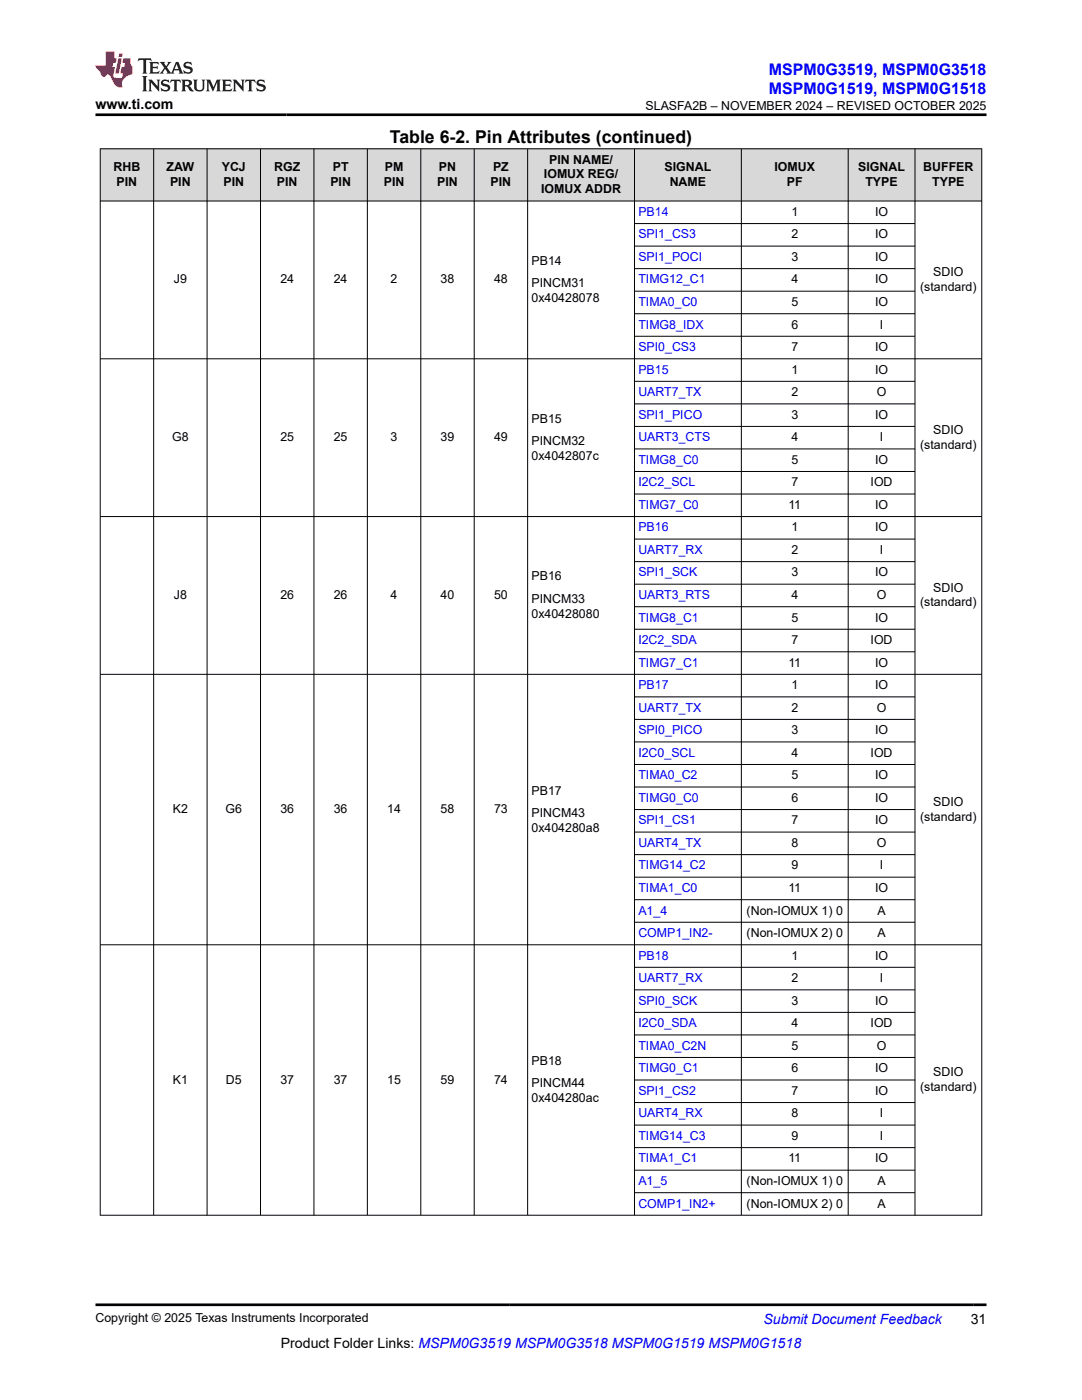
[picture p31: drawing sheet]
<svg xmlns="http://www.w3.org/2000/svg" width="216mm" height="279mm" viewBox="0 0 216 279" stroke-linecap="round" stroke-linejoin="round" font-family="sans-serif">
<defs><g id="words">
<text font-size="3.5" x="77.8" y="28.5">Table 6-2. Pin Attributes (continued)</text>
<g font-size="3.2" fill="#00f">
<text x="153.4" y="14.9">MSPM0G3519, MSPM0G3518</text>
<text x="153.4" y="18.7">MSPM0G1519, MSPM0G1518</text>
</g>
<g font-size="2.8">
<text x="19" y="21.8">www.ti.com</text>
<text x="56" y="269">Product Folder Links: MSPM0G3519 MSPM0G3518 MSPM0G1519 MSPM0G1518</text>
<text x="193.7" y="264.2">31</text>
</g>
<text font-size="2.8" fill="#00f" x="152.4" y="264.2">Submit Document Feedback</text>
<g font-size="2.5">
<text x="128.8" y="21.9">SLASFA2B – NOVEMBER 2024 – REVISED OCTOBER 2025</text>
<text x="22.7" y="34.1">RHB</text>
<text x="33.2" y="34.1">ZAW</text>
<text x="44.2" y="34.1">YCJ</text>
<text x="54.7" y="34.1">RGZ</text>
<text x="66.4" y="34.1">PT</text>
<text x="76.8" y="34.1">PM</text>
<text x="87.6" y="34.1">PN</text>
<text x="98.4" y="34.1">PZ</text>
<text x="108.5" y="35.6">IOMUX REG/</text>
<text x="109.6" y="32.7">PIN NAME/</text>
<text x="132.6" y="34.1">SIGNAL</text>
<text x="154.5" y="34.1">IOMUX</text>
<text x="171.2" y="34.1">SIGNAL</text>
<text x="184.2" y="34.1">BUFFER</text>
<text x="23.3" y="37.1">PIN</text>
<text x="33.9" y="37.1">PIN</text>
<text x="44.6" y="37.1">PIN</text>
<text x="55.3" y="37.1">PIN</text>
<text x="65.9" y="37.1">PIN</text>
<text x="76.6" y="37.1">PIN</text>
<text x="87.2" y="37.1">PIN</text>
<text x="97.9" y="37.1">PIN</text>
<text x="108" y="38.6">IOMUX ADDR</text>
<text x="133.6" y="37.1">NAME</text>
<text x="157" y="37.1">PF</text>
<text x="172.7" y="37.1">TYPE</text>
<text x="186" y="37.1">TYPE</text>
<text x="157.9" y="43.1">1</text>
<text x="157.9" y="47.6">2</text>
<text x="174.6" y="43.1">IO</text>
<text x="174.6" y="47.6">IO</text>
<text x="106.1" y="52.9">PB14</text>
<text x="157.9" y="52.1">3</text>
<text x="174.6" y="52.1">IO</text>
<text x="34.7" y="56.6">J9</text>
<text x="55.9" y="56.6">24</text>
<text x="66.6" y="56.6">24</text>
<text x="77.9" y="56.6">2</text>
<text x="87.9" y="56.6">38</text>
<text x="98.6" y="56.6">48</text>
<text x="106.1" y="57.3">PINCM31</text>
<text x="157.9" y="56.6">4</text>
<text x="174.6" y="56.6">IO</text>
<text x="183.6" y="58.1">(standard)</text>
<text x="186.2" y="55.1">SDIO</text>
<text x="106.1" y="60.3">0x40428078</text>
<text x="157.9" y="61.1">5</text>
<text x="157.9" y="65.6">6</text>
<text x="174.6" y="61.1">IO</text>
<text x="175.6" y="65.6">I</text>
<text x="157.9" y="70.1">7</text>
<text x="174.6" y="70.1">IO</text>
<text x="157.9" y="74.6">1</text>
<text x="174.6" y="74.6">IO</text>
<text x="157.9" y="79.1">2</text>
<text x="157.9" y="83.6">3</text>
<text x="174.6" y="83.6">IO</text>
<text x="175" y="79.1">O</text>
<text x="34.3" y="88.1">G8</text>
<text x="55.9" y="88.1">25</text>
<text x="66.6" y="88.1">25</text>
<text x="77.9" y="88.1">3</text>
<text x="87.9" y="88.1">39</text>
<text x="98.6" y="88.1">49</text>
<text x="106.1" y="84.4">PB15</text>
<text x="106.1" y="88.8">PINCM32</text>
<text x="157.9" y="88.1">4</text>
<text x="175.6" y="88.1">I</text>
<text x="183.6" y="89.5">(standard)</text>
<text x="186.2" y="86.6">SDIO</text>
<text x="106.1" y="91.8">0x4042807c</text>
<text x="157.9" y="92.6">5</text>
<text x="174.6" y="92.6">IO</text>
<text x="157.3" y="101.6">11</text>
<text x="157.9" y="97.1">7</text>
<text x="173.7" y="97.1">IOD</text>
<text x="174.6" y="101.6">IO</text>
<text x="157.9" y="106.1">1</text>
<text x="174.6" y="106.1">IO</text>
<text x="157.9" y="110.5">2</text>
<text x="175.6" y="110.5">I</text>
<text x="34.7" y="119.5">J8</text>
<text x="55.9" y="119.5">26</text>
<text x="66.6" y="119.5">26</text>
<text x="77.9" y="119.5">4</text>
<text x="87.9" y="119.5">40</text>
<text x="98.6" y="119.5">50</text>
<text x="106.1" y="115.8">PB16</text>
<text x="157.9" y="115">3</text>
<text x="157.9" y="119.5">4</text>
<text x="174.6" y="115">IO</text>
<text x="175" y="119.5">O</text>
<text x="186.2" y="118.1">SDIO</text>
<text x="106.1" y="120.3">PINCM33</text>
<text x="106.1" y="123.2">0x40428080</text>
<text x="157.9" y="124">5</text>
<text x="174.6" y="124">IO</text>
<text x="183.6" y="121">(standard)</text>
<text x="157.9" y="128.5">7</text>
<text x="173.7" y="128.5">IOD</text>
<text x="157.3" y="133">11</text>
<text x="157.9" y="137.5">1</text>
<text x="174.6" y="133">IO</text>
<text x="174.6" y="137.5">IO</text>
<text x="157.9" y="142">2</text>
<text x="175" y="142">O</text>
<text x="157.9" y="146.5">3</text>
<text x="174.6" y="146.5">IO</text>
<text x="157.9" y="151">4</text>
<text x="157.9" y="155.5">5</text>
<text x="173.7" y="151">IOD</text>
<text x="174.6" y="155.5">IO</text>
<text x="106.1" y="158.6">PB17</text>
<text x="157.9" y="160">6</text>
<text x="174.6" y="160">IO</text>
<text x="186.2" y="160.8">SDIO</text>
<text x="34.5" y="162.3">K2</text>
<text x="45" y="162.3">G6</text>
<text x="55.9" y="162.3">36</text>
<text x="66.6" y="162.3">36</text>
<text x="77.3" y="162.3">14</text>
<text x="87.9" y="162.3">58</text>
<text x="98.6" y="162.3">73</text>
<text x="106.1" y="163">PINCM43</text>
<text x="106.1" y="166">0x404280a8</text>
<text x="157.9" y="164.5">7</text>
<text x="174.6" y="164.5">IO</text>
<text x="183.6" y="163.8">(standard)</text>
<text x="157.9" y="169">8</text>
<text x="157.9" y="173.5">9</text>
<text x="175" y="169">O</text>
<text x="175.6" y="173.5">I</text>
<text x="157.3" y="178">11</text>
<text x="174.6" y="178">IO</text>
<text x="149" y="182.5">(Non-IOMUX 1) 0</text>
<text x="175.1" y="182.5">A</text>
<text x="149" y="187">(Non-IOMUX 2) 0</text>
<text x="157.9" y="191.5">1</text>
<text x="174.6" y="191.5">IO</text>
<text x="175.1" y="187">A</text>
<text x="157.9" y="196">2</text>
<text x="175.6" y="196">I</text>
<text x="157.9" y="200.5">3</text>
<text x="174.6" y="200.5">IO</text>
<text x="157.9" y="205">4</text>
<text x="157.9" y="209.5">5</text>
<text x="173.7" y="205">IOD</text>
<text x="175" y="209.5">O</text>
<text x="106.1" y="212.5">PB18</text>
<text x="157.9" y="214">6</text>
<text x="174.6" y="214">IO</text>
<text x="186.2" y="214.8">SDIO</text>
<text x="34.5" y="216.2">K1</text>
<text x="45.1" y="216.2">D5</text>
<text x="55.9" y="216.2">37</text>
<text x="66.6" y="216.2">37</text>
<text x="77.3" y="216.2">15</text>
<text x="87.9" y="216.2">59</text>
<text x="98.6" y="216.2">74</text>
<text x="106.1" y="217">PINCM44</text>
<text x="106.1" y="220">0x404280ac</text>
<text x="157.9" y="218.5">7</text>
<text x="174.6" y="218.5">IO</text>
<text x="183.6" y="217.7">(standard)</text>
<text x="157.9" y="223">8</text>
<text x="157.9" y="227.5">9</text>
<text x="175.6" y="223">I</text>
<text x="175.6" y="227.5">I</text>
<text x="157.3" y="232">11</text>
<text x="174.6" y="232">IO</text>
<text x="149" y="236.5">(Non-IOMUX 1) 0</text>
<text x="175.1" y="236.5">A</text>
<text x="149" y="241">(Non-IOMUX 2) 0</text>
<text x="175.1" y="241">A</text>
<text x="19" y="263.9">Copyright © 2025 Texas Instruments Incorporated</text>
</g>
<g font-size="2.5" fill="#00f">
<text x="127.4" y="43.1">PB14</text>
<text x="127.4" y="47.6">SPI1_CS3</text>
<text x="127.4" y="52.1">SPI1_POCI</text>
<text x="127.4" y="56.6">TIMG12_C1</text>
<text x="127.4" y="61.1">TIMA0_C0</text>
<text x="127.4" y="65.6">TIMG8_IDX</text>
<text x="127.4" y="70.1">SPI0_CS3</text>
<text x="127.4" y="74.6">PB15</text>
<text x="127.4" y="79.1">UART7_TX</text>
<text x="127.4" y="83.6">SPI1_PICO</text>
<text x="127.4" y="88.1">UART3_CTS</text>
<text x="127.4" y="92.6">TIMG8_C0</text>
<text x="127.4" y="97.1">I2C2_SCL</text>
<text x="127.4" y="101.6">TIMG7_C0</text>
<text x="127.4" y="106.1">PB16</text>
<text x="127.4" y="110.5">UART7_RX</text>
<text x="127.4" y="115">SPI1_SCK</text>
<text x="127.4" y="119.5">UART3_RTS</text>
<text x="127.4" y="124">TIMG8_C1</text>
<text x="127.4" y="128.5">I2C2_SDA</text>
<text x="127.4" y="133">TIMG7_C1</text>
<text x="127.4" y="137.5">PB17</text>
<text x="127.4" y="142">UART7_TX</text>
<text x="127.4" y="146.5">SPI0_PICO</text>
<text x="127.4" y="151">I2C0_SCL</text>
<text x="127.4" y="155.5">TIMA0_C2</text>
<text x="127.4" y="160">TIMG0_C0</text>
<text x="127.4" y="164.5">SPI1_CS1</text>
<text x="127.4" y="169">UART4_TX</text>
<text x="127.4" y="173.5">TIMG14_C2</text>
<text x="127.4" y="178">TIMA1_C0</text>
<text x="127.4" y="182.5">A1_4</text>
<text x="127.4" y="187">COMP1_IN2-</text>
<text x="127.4" y="191.5">PB18</text>
<text x="127.4" y="196">UART7_RX</text>
<text x="127.4" y="200.5">SPI0_SCK</text>
<text x="127.4" y="205">I2C0_SDA</text>
<text x="127.4" y="209.5">TIMA0_C2N</text>
<text x="127.4" y="214">TIMG0_C1</text>
<text x="127.4" y="218.5">SPI1_CS2</text>
<text x="127.4" y="223">UART4_RX</text>
<text x="127.4" y="227.5">TIMG14_C3</text>
<text x="127.4" y="232">TIMA1_C1</text>
<text x="127.4" y="236.5">A1_5</text>
<text x="127.4" y="241">COMP1_IN2+</text>
</g>
</g></defs>
<g fill="#d8d8d8">
<path d="M20 29.7h175.9v10.4h-175.9z" fill-rule="evenodd"/>
<path d="M20.1 29.8h10.5v10.3h-10.5z" fill-rule="evenodd"/>
<path d="M30.7 29.8h10.6v10.3h-10.6z" fill-rule="evenodd"/>
<path d="M41.4 29.8h10.5v10.3h-10.5z" fill-rule="evenodd"/>
<path d="M52 29.8h10.6v10.3h-10.6z" fill-rule="evenodd"/>
<path d="M62.7 29.8h10.5v10.3h-10.5z" fill-rule="evenodd"/>
<path d="M73.4 29.8h10.5v10.3h-10.5z" fill-rule="evenodd"/>
<path d="M84 29.8h10.6v10.3h-10.6z" fill-rule="evenodd"/>
<path d="M94.7 29.8h10.5v10.3h-10.5z" fill-rule="evenodd"/>
<path d="M105.3 29.8h21.2v10.3h-21.2z" fill-rule="evenodd"/>
<path d="M126.7 29.8h21.2v10.3h-21.2z" fill-rule="evenodd"/>
<path d="M148 29.8h21.2v10.3h-21.2z" fill-rule="evenodd"/>
<path d="M169.3 29.8h13.2v10.3h-13.2z" fill-rule="evenodd"/>
<path d="M182.6 29.8h13.2v10.3h-13.2z" fill-rule="evenodd"/>
</g>
<g fill="none" stroke="#000" stroke-width=".2">
<path d="M19.9 29.7h176.1M20 29.6v213M30.7 29.6v213M41.3 29.6v213M52 29.6v213M62.6 29.6v213M73.3 29.6v213M84 29.6v213M94.6 29.6v213M105.3 29.6v213M126.6 29.6v213M147.9 29.6v213"/>
<path d="M169.2 29.6v213M182.6 29.6v213M195.9 29.6v213M19.9 40.1h176.1M126.6 44.6h56M126.6 49.1h56M126.6 53.6h56M126.6 58.1h56M19.9 71.6h176.1M126.6 62.6h56M126.6 67.1h56M126.6 76.1h56"/>
<path d="M126.6 80.6h56M126.6 85.1h56M126.6 89.6h56M126.6 94.1h56M126.6 98.6h56M19.9 103.1h176.1M126.6 107.6h56M126.6 112.1h56M126.6 116.6h56M19.9 134.6h176.1M126.6 121.1h56M126.6 125.6h56"/>
<path d="M126.6 130.1h56M126.6 139.1h56M126.6 143.6h56M126.6 148.1h56M126.6 152.6h56M126.6 157.1h56M126.6 161.6h56M126.6 166.1h56M126.6 170.6h56M126.6 175.1h56M126.6 179.6h56M19.9 188.6h176.1"/>
<path d="M126.6 184.1h56M126.6 193h56M126.6 197.5h56M126.6 202h56M126.6 206.5h56M126.6 211h56M126.6 215.5h56M126.6 220h56M126.6 224.5h56M126.6 229h56M126.6 233.5h56M126.6 238h56"/>
<path d="M19.9 242.5h176.1"/>
</g>
<path d="M27.7 11.6l-.2 .6 .5-.2h.6v.1v2.2l-.2 .4h1l-.2-.4v-2.2v-.1h.5l.5 .2-.1-.6zM29.8 12.4l.2 .3v1.6l-.2 .4h1.9l.1-.6a1.08 1.08 0 0 1-1.3 .2v-.7h.6l.4 .2v-.7l-.4 .2h-.6v-.5l.2-.2a1 1 0 0 1 1 .3l-.1-.5zM31.8 12.4l1 1.1-1 1.2h.9l-.2-.2 .4-.8 .5 .8-.2 .2h1.6l-.2-.2 .1-.5h1l.1 .5-.1 .2h.9l-.2-.4-.8-1.9h-.5l-1 2.1-.8-1.1 .9-1h-.8l.2 .2-.5 .6-.3-.6 .1-.2zM35.2 12.8l.4 1h-.8zM36.8 12.5a.65 .65 0 0 0-.2 .7 .65 .65 0 0 0 .6 .5l.7 .1 .1 .3a.79 .79 0 0 1-.7 .4 .79 .79 0 0 1-.7-.5l.1 .7 .2-.1a.93 .93 0 0 0 1.1 0 .93 .93 0 0 0 .4-.9 1.46 1.46 0 0 0-1.2-.6l-.1-.3a1.09 1.09 0 0 1 1.2 .2l-.2-.6-.1 .1-.6-.2zM28.4 15.2l.2 .4v2.2l-.2 .4h1l-.2-.4v-2.2l.2-.4zM29.6 15.9l.2 .4v1.5l-.2 .4h.8l-.3-.4v-1.3l1.7 1.8v-2l.2-.4h-.8l.2 .2 .1 1.1-1.2-1.3zM32.3 16a.65 .65 0 0 0-.2 .8 .65 .65 0 0 0 .7 .4l.6 .2 .1 .2a.79 .79 0 0 1-.7 .4 .79 .79 0 0 1-.7-.5l.1 .7 .2-.1a.93 .93 0 0 0 1.1 .1 .93 .93 0 0 0 .4-1 1.46 1.46 0 0 0-1.2-.5l-.1-.4a1.09 1.09 0 0 1 1.2 .2l-.2-.6-.1 .1-.6-.1zM34.1 15.9l-.1 .6a.63 .63 0 0 1 .7-.3l.1 1.6-.3 .4h1l-.2-.4v-1.6a.66 .66 0 0 1 .8 .3l-.1-.6zM36.2 15.9l.2 .4v1.5l-.2 .4h.9l-.2-.2v-.7h.5l.1 .2a.79 .79 0 0 0 1.2 .6l-1-.9a.61 .61 0 0 0 .6-.6 .61 .61 0 0 0-.5-.7zM36.9 16.2h.2a.47 .47 0 0 1 .5 .1 .47 .47 0 0 1 .1 .5l-.2 .1-.6 .1zM38.5 15.9l.2 .2a2.27 2.27 0 0 0 .4 2 1.04 1.04 0 0 0 1.7-.7v-1.3l.2-.2h-.8l.2 .4v1.1a.6 .6 0 0 1-.6 .6 .6 .6 0 0 1-.6-.6v-1.1l.3-.4zM41.1 15.9l.2 .4v1.5l-.2 .4h.7l-.2-.4v-1.4l.9 1.9 .8-1.9v1.4l-.2 .4h1l-.3-.4v-1.5l.3-.4h-.8l-.7 1.5-.7-1.5zM44.3 15.9l.2 .4v1.5l-.2 .4h1.9l.1-.6a1.09 1.09 0 0 1-1.3 .2v-.7h.6l.4 .2v-.6l-.4 .2h-.6v-.6l.2-.1a1.01 1.01 0 0 1 1 .3l-.1-.6zM46.4 15.9l.3 .4v1.5l-.3 .4h.8l-.2-.4v-1.3l1.6 1.8v-2l.2-.4h-.7l.2 .2v1.1l-1.2-1.3zM49 15.9l-.1 .6a.63 .63 0 0 1 .8-.3v1.6l-.3 .4h1l-.2-.4v-1.6a.66 .66 0 0 1 .8 .3l-.1-.6zM51.4 16a.65 .65 0 0 0-.2 .8 .65 .65 0 0 0 .6 .4l.6 .2 .2 .2a.79 .79 0 0 1-.8 .4 .79 .79 0 0 1-.6-.5l.1 .7 .2-.1a.93 .93 0 0 0 1 .1 .93 .93 0 0 0 .5-1 1.46 1.46 0 0 0-1.3-.5l-.1-.4a1.09 1.09 0 0 1 1.3 .2l-.2-.6-.2 .1-.5-.1z" fill="#231f20"/>
<path d="M21.1 10.3v2.7h-2.1l.1 .4 .9 1a.95 .95 0 0 0 .9 .9 .59 .59 0 0 1 .6-.4 .59 .59 0 0 1 .5 .3l.4 .8a1.59 1.59 0 0 0 2.1 1.4 1.61 1.61 0 0 1 1-2.3l1-.3-.1-1.5a1.59 1.59 0 0 1-.4-1.7h-1.4l-.2 .9h.5l-.1 .9h-.5l-.2 .9v.3l.4 .1-.2 .9h-.6a.73 .73 0 0 1-1.1-.7l.3-1.5h-.5l.2-.9h.5l.2-.9h-.5v-1.3zM23.6 11.6l-.6 3.1h.7l.6-3.1zM23.8 10.7l-.1 .6h.7l.1-.6z" fill="#ed1c24"/>
<path d="M19 22.9h177.8M19 260.4h177.8" fill="none" stroke="#000" stroke-width=".53"/>
<use href="#words"/>
</svg>
